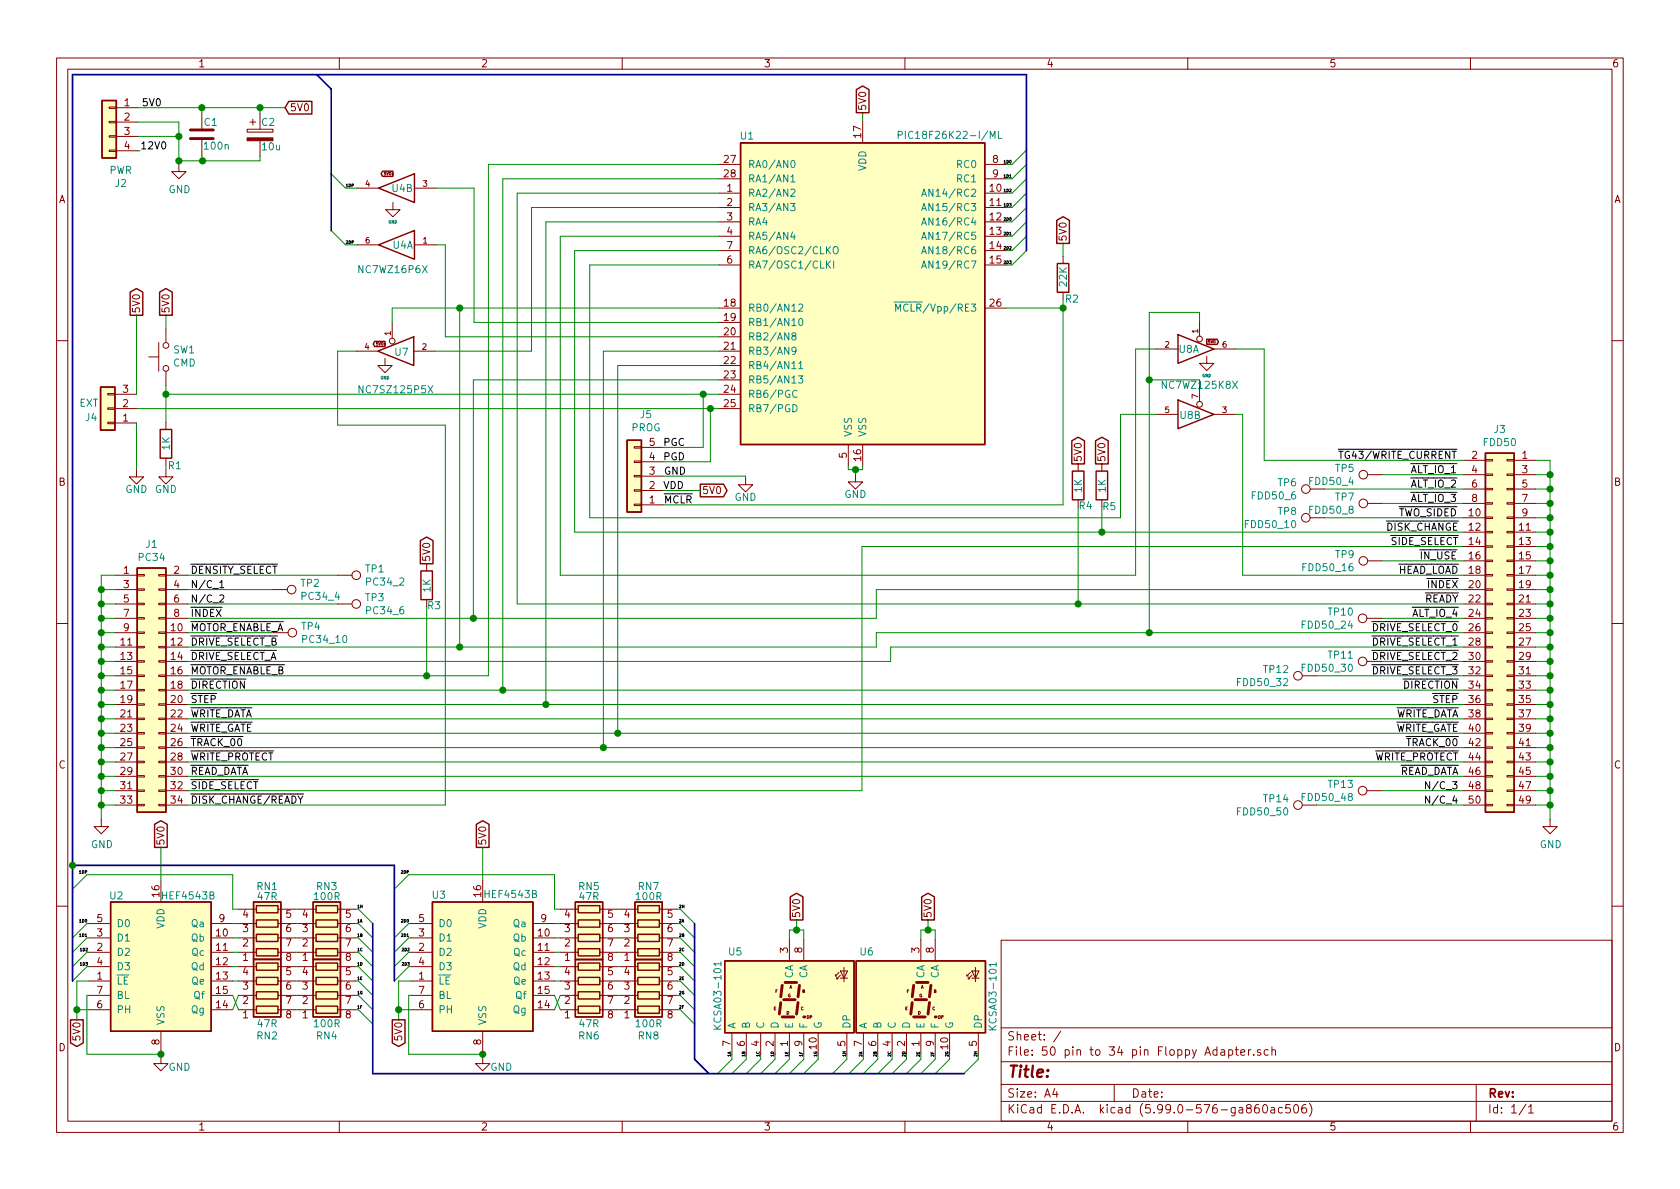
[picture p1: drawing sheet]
<svg xmlns="http://www.w3.org/2000/svg" width="297mm" height="210mm" viewBox="0 0 297 210" stroke-linecap="round" stroke-linejoin="round" font-family="sans-serif">
<defs><g id="words">
<text font-size="2.8" fill="#840000" x="178" y="190.5">Title:</text>
<g font-size="2.1" fill="#840000">
<text x="178" y="184">Sheet: /</text>
<text x="178" y="186.7">File: 50 pin to 34 pin Floppy Adapter.sch</text>
<text x="178" y="196.9">KiCad E.D.A. kicad (5.99.0-576-ga860ac506)</text>
<text x="178" y="194.1">Size: A4</text>
<text x="200" y="194.1">Date:</text>
<text x="263" y="194.1">Rev:</text>
<text x="263" y="196.9">Id: 1/1</text>
</g>
<g font-size="1.8" fill="#840000">
<text x="35" y="11.9">1</text>
<text x="85" y="11.9">2</text>
<text x="135" y="11.9">3</text>
<text x="185" y="11.9">4</text>
<text x="235" y="11.9">5</text>
<text x="285" y="11.9">6</text>
<text x="22" y="18.8">1</text>
<text x="22" y="21.3">2</text>
<text x="22" y="23.9">3</text>
<text x="51.2" y="19.7">5V0</text>
<text x="153.2" y="19.7" transform="rotate(-90 153.2 19.7)">5V0</text>
<text x="22" y="26.4">4</text>
<text x="128.1" y="28.8">27</text>
<text x="152.3" y="24.3" transform="rotate(-90 152.3 24.3)">17</text>
<text x="175.5" y="28.8">8</text>
<text x="10.4" y="35.9">A</text>
<text x="128.1" y="31.4">28</text>
<text x="128.5" y="33.9">1</text>
<text x="175.1" y="33.9">10</text>
<text x="175.5" y="31.4">9</text>
<text x="285.4" y="35.9">A</text>
<text x="128.5" y="36.4">2</text>
<text x="128.5" y="39">3</text>
<text x="128.5" y="41.5">4</text>
<text x="175.1" y="36.4">11</text>
<text x="175.1" y="39">12</text>
<text x="175.1" y="41.5">13</text>
<text x="128.5" y="46.6">6</text>
<text x="128.5" y="44.1">7</text>
<text x="175.1" y="44.1">14</text>
<text x="175.1" y="46.6">15</text>
<text x="188.6" y="42.8" transform="rotate(-90 188.6 42.8)">5V0</text>
<text x="24.8" y="55.5" transform="rotate(-90 24.8 55.5)">5V0</text>
<text x="30" y="55.5" transform="rotate(-90 30 55.5)">5V0</text>
<text x="128.1" y="54.2">18</text>
<text x="128.1" y="56.8">19</text>
<text x="128.1" y="59.3">20</text>
<text x="175.1" y="54.2">26</text>
<text x="128.1" y="61.8">21</text>
<text x="128.1" y="64.4">22</text>
<text x="21.7" y="69.5">3</text>
<text x="128.1" y="66.9">23</text>
<text x="128.1" y="69.5">24</text>
<text x="21.7" y="74.5">1</text>
<text x="21.7" y="72">2</text>
<text x="128.1" y="72">25</text>
<text x="114.8" y="83.9">3</text>
<text x="114.8" y="81.4">4</text>
<text x="114.8" y="78.9">5</text>
<text x="149.7" y="81" transform="rotate(-90 149.7 81)">5</text>
<text x="152.3" y="81.5" transform="rotate(-90 152.3 81.5)">16</text>
<text x="191.3" y="81.8" transform="rotate(-90 191.3 81.8)">5V0</text>
<text x="195.5" y="81.8" transform="rotate(-90 195.5 81.8)">5V0</text>
<text x="260.2" y="81.1">2</text>
<text x="260.2" y="83.7">4</text>
<text x="269.1" y="81.1">1</text>
<text x="269.1" y="83.7">3</text>
<text x="10.4" y="85.9">B</text>
<text x="114.8" y="89">1</text>
<text x="114.8" y="86.5">2</text>
<text x="124.1" y="87.4">5V0</text>
<text x="231.6" y="85.8">FDD50_4</text>
<text x="260.2" y="86.2">6</text>
<text x="260.2" y="88.8">8</text>
<text x="269.1" y="86.2">5</text>
<text x="269.1" y="88.8">7</text>
<text x="285.4" y="85.9">B</text>
<text x="259.8" y="91.3">10</text>
<text x="259.8" y="93.8">12</text>
<text x="268.7" y="93.8">11</text>
<text x="269.1" y="91.3">9</text>
<text x="21.9" y="101.5">1</text>
<text x="30.8" y="101.5">2</text>
<text x="76.1" y="99.4" transform="rotate(-90 76.1 99.4)">5V0</text>
<text x="259.8" y="96.4">14</text>
<text x="259.8" y="98.9">16</text>
<text x="259.8" y="101.5">18</text>
<text x="268.7" y="96.4">13</text>
<text x="268.7" y="98.9">15</text>
<text x="268.7" y="101.5">17</text>
<text x="21.9" y="104">3</text>
<text x="21.9" y="106.5">5</text>
<text x="30.8" y="104">4</text>
<text x="30.8" y="106.5">6</text>
<text x="259.8" y="104">20</text>
<text x="259.8" y="106.5">22</text>
<text x="268.7" y="106.5">21</text>
<text x="268.7" y="104">19</text>
<text x="21.9" y="109.1">7</text>
<text x="21.9" y="111.6">9</text>
<text x="30.3" y="111.6">10</text>
<text x="30.8" y="109.1">8</text>
<text x="33.7" y="111.6">MOTOR_ENABLE_A</text>
<text x="259.8" y="109.1">24</text>
<text x="259.8" y="111.6">26</text>
<text x="268.7" y="109.1">23</text>
<text x="268.7" y="111.6">25</text>
<text x="21.4" y="114.2">11</text>
<text x="21.4" y="116.7">13</text>
<text x="21.4" y="119.2">15</text>
<text x="30.3" y="114.2">12</text>
<text x="30.3" y="116.7">14</text>
<text x="30.3" y="119.2">16</text>
<text x="230.4" y="118.8">FDD50_30</text>
<text x="259.8" y="116.7">30</text>
<text x="259.8" y="119.2">32</text>
<text x="259.8" y="114.2">28</text>
<text x="268.7" y="119.2">31</text>
<text x="268.7" y="114.2">27</text>
<text x="268.7" y="116.7">29</text>
<text x="21.4" y="121.8">17</text>
<text x="21.4" y="124.3">19</text>
<text x="30.3" y="121.8">18</text>
<text x="30.3" y="124.3">20</text>
<text x="259.8" y="121.8">34</text>
<text x="259.8" y="124.3">36</text>
<text x="268.7" y="121.8">33</text>
<text x="268.7" y="124.3">35</text>
<text x="21.4" y="126.9">21</text>
<text x="21.4" y="129.4">23</text>
<text x="21.4" y="131.9">25</text>
<text x="30.3" y="126.9">22</text>
<text x="30.3" y="129.4">24</text>
<text x="30.3" y="131.9">26</text>
<text x="259.8" y="129.4">40</text>
<text x="259.8" y="131.9">42</text>
<text x="259.8" y="126.9">38</text>
<text x="268.7" y="131.9">41</text>
<text x="268.7" y="126.9">37</text>
<text x="268.7" y="129.4">39</text>
<text x="10.4" y="135.9">C</text>
<text x="21.4" y="134.5">27</text>
<text x="21.4" y="137">29</text>
<text x="30.3" y="134.5">28</text>
<text x="30.3" y="137">30</text>
<text x="259.8" y="134.5">44</text>
<text x="259.8" y="137">46</text>
<text x="268.7" y="134.5">43</text>
<text x="268.7" y="137">45</text>
<text x="285.4" y="135.9">C</text>
<text x="21.4" y="139.6">31</text>
<text x="21.4" y="142.1">33</text>
<text x="30.3" y="139.6">32</text>
<text x="30.3" y="142.1">34</text>
<text x="259.8" y="142.1">50</text>
<text x="259.8" y="139.6">48</text>
<text x="268.7" y="139.6">47</text>
<text x="268.7" y="142.1">49</text>
<text x="29.1" y="149.6" transform="rotate(-90 29.1 149.6)">5V0</text>
<text x="86" y="149.6" transform="rotate(-90 86 149.6)">5V0</text>
<text x="85.1" y="158.6" transform="rotate(-90 85.1 158.6)">16</text>
<text x="17.2" y="165.6">3</text>
<text x="17.2" y="163.1">5</text>
<text x="38.3" y="165.6">10</text>
<text x="38.8" y="163.1">9</text>
<text x="43" y="167.4">2</text>
<text x="43" y="164.8">3</text>
<text x="43" y="162.3">4</text>
<text x="50.6" y="162.3">5</text>
<text x="50.6" y="164.8">6</text>
<text x="50.6" y="167.4">7</text>
<text x="53.5" y="167.4">2</text>
<text x="53.5" y="164.8">3</text>
<text x="53.5" y="162.3">4</text>
<text x="61.1" y="162.3">5</text>
<text x="61.1" y="164.8">6</text>
<text x="61.1" y="167.4">7</text>
<text x="74.1" y="165.6">3</text>
<text x="74.1" y="163.1">5</text>
<text x="95.2" y="165.6">10</text>
<text x="95.7" y="163.1">9</text>
<text x="99.8" y="167.4">2</text>
<text x="99.8" y="164.8">3</text>
<text x="99.8" y="162.3">4</text>
<text x="107.5" y="162.3">5</text>
<text x="107.5" y="164.8">6</text>
<text x="107.5" y="167.4">7</text>
<text x="110.4" y="167.4">2</text>
<text x="110.4" y="164.8">3</text>
<text x="110.4" y="162.3">4</text>
<text x="118" y="162.3">5</text>
<text x="118" y="164.8">6</text>
<text x="118" y="167.4">7</text>
<text x="141.5" y="162.4" transform="rotate(-90 141.5 162.4)">5V0</text>
<text x="164.7" y="162.4" transform="rotate(-90 164.7 162.4)">5V0</text>
<text x="17.2" y="173.2">1</text>
<text x="17.2" y="168.1">2</text>
<text x="17.2" y="170.7">4</text>
<text x="38.3" y="168.1">11</text>
<text x="38.3" y="170.7">12</text>
<text x="38.3" y="173.2">13</text>
<text x="43" y="169.9">1</text>
<text x="43" y="172.5">4</text>
<text x="50.6" y="169.9">8</text>
<text x="50.6" y="172.5">5</text>
<text x="53.5" y="169.9">1</text>
<text x="53.5" y="172.5">4</text>
<text x="61.1" y="169.9">8</text>
<text x="61.1" y="172.5">5</text>
<text x="74.1" y="173.2">1</text>
<text x="74.1" y="168.1">2</text>
<text x="74.1" y="170.7">4</text>
<text x="95.2" y="168.1">11</text>
<text x="95.2" y="170.7">12</text>
<text x="95.2" y="173.2">13</text>
<text x="99.8" y="172.5">4</text>
<text x="99.8" y="169.9">1</text>
<text x="107.5" y="172.5">5</text>
<text x="107.5" y="169.9">8</text>
<text x="110.4" y="172.5">4</text>
<text x="110.4" y="169.9">1</text>
<text x="118" y="172.5">5</text>
<text x="118" y="169.9">8</text>
<text x="139.3" y="168.5" transform="rotate(-90 139.3 168.5)">3</text>
<text x="141.9" y="168.5" transform="rotate(-90 141.9 168.5)">8</text>
<text x="162.6" y="168.5" transform="rotate(-90 162.6 168.5)">3</text>
<text x="165.1" y="168.5" transform="rotate(-90 165.1 168.5)">8</text>
<text x="17.2" y="178.3">6</text>
<text x="17.2" y="175.8">7</text>
<text x="38.3" y="178.3">14</text>
<text x="38.3" y="175.8">15</text>
<text x="43" y="177.5">2</text>
<text x="43" y="175">3</text>
<text x="50.6" y="175">6</text>
<text x="50.6" y="177.5">7</text>
<text x="53.5" y="177.5">2</text>
<text x="53.5" y="175">3</text>
<text x="61.1" y="175">6</text>
<text x="61.1" y="177.5">7</text>
<text x="74.1" y="178.3">6</text>
<text x="74.1" y="175.8">7</text>
<text x="95.2" y="178.3">14</text>
<text x="95.2" y="175.8">15</text>
<text x="99.8" y="177.5">2</text>
<text x="99.8" y="175">3</text>
<text x="107.5" y="175">6</text>
<text x="107.5" y="177.5">7</text>
<text x="110.4" y="177.5">2</text>
<text x="110.4" y="175">3</text>
<text x="118" y="175">6</text>
<text x="118" y="177.5">7</text>
<text x="10.4" y="185.9">D</text>
<text x="14.2" y="183.7" transform="rotate(-90 14.2 183.7)">5V0</text>
<text x="28.2" y="184.8" transform="rotate(-90 28.2 184.8)">8</text>
<text x="43" y="180.1">1</text>
<text x="50.6" y="180.1">8</text>
<text x="53.5" y="180.1">1</text>
<text x="61.1" y="180.1">8</text>
<text x="71.1" y="183.7" transform="rotate(-90 71.1 183.7)">5V0</text>
<text x="85.1" y="184.8" transform="rotate(-90 85.1 184.8)">8</text>
<text x="99.8" y="180.1">1</text>
<text x="107.5" y="180.1">8</text>
<text x="110.4" y="180.1">1</text>
<text x="118" y="180.1">8</text>
<text x="129.2" y="185" transform="rotate(-90 129.2 185)">7</text>
<text x="131.7" y="185" transform="rotate(-90 131.7 185)">6</text>
<text x="134.2" y="185" transform="rotate(-90 134.2 185)">4</text>
<text x="136.8" y="185" transform="rotate(-90 136.8 185)">2</text>
<text x="139.3" y="185" transform="rotate(-90 139.3 185)">1</text>
<text x="141.9" y="185" transform="rotate(-90 141.9 185)">9</text>
<text x="144.4" y="185.5" transform="rotate(-90 144.4 185.5)">10</text>
<text x="149.5" y="185" transform="rotate(-90 149.5 185)">5</text>
<text x="152.4" y="185" transform="rotate(-90 152.4 185)">7</text>
<text x="154.9" y="185" transform="rotate(-90 154.9 185)">6</text>
<text x="157.5" y="185" transform="rotate(-90 157.5 185)">4</text>
<text x="160" y="185" transform="rotate(-90 160 185)">2</text>
<text x="162.6" y="185" transform="rotate(-90 162.6 185)">1</text>
<text x="165.1" y="185" transform="rotate(-90 165.1 185)">9</text>
<text x="167.6" y="185.5" transform="rotate(-90 167.6 185.5)">10</text>
<text x="172.7" y="185" transform="rotate(-90 172.7 185)">5</text>
<text x="285.4" y="185.9">D</text>
<text x="35" y="199.9">1</text>
<text x="85" y="199.9">2</text>
<text x="135" y="199.9">3</text>
<text x="185" y="199.9">4</text>
<text x="235" y="199.9">5</text>
<text x="285" y="199.9">6</text>
</g>
<g font-size="1.8">
<text x="25" y="18.8">5V0</text>
<text x="117.2" y="81.4">PGD</text>
<text x="117.2" y="78.9">PGC</text>
<text x="117.3" y="83.9">GND</text>
<text x="237.4" y="81.1">TG43/WRITE_CURRENT</text>
<text x="249.4" y="83.7">ALT_IO_1</text>
<text x="117.2" y="86.5">VDD</text>
<text x="117.3" y="89">MCLR</text>
<text x="249.4" y="86.2">ALT_IO_2</text>
<text x="249.4" y="88.8">ALT_IO_3</text>
<text x="245.1" y="93.8">DISK_CHANGE</text>
<text x="247.2" y="91.3">TWO_SIDED</text>
<text x="33.7" y="101.5">DENSITY_SELECT</text>
<text x="245.8" y="96.4">SIDE_SELECT</text>
<text x="246.9" y="101.5">HEAD_LOAD</text>
<text x="251.3" y="98.9">IN_USE</text>
<text x="33.7" y="104">N/C_1</text>
<text x="33.7" y="106.5">N/C_2</text>
<text x="251.7" y="106.5">READY</text>
<text x="252.5" y="104">INDEX</text>
<text x="33.7" y="109.1">INDEX</text>
<text x="242.6" y="111.6">DRIVE_SELECT_0</text>
<text x="249.7" y="109.1">ALT_IO_4</text>
<text x="33.7" y="114.2">DRIVE_SELECT_B</text>
<text x="33.7" y="119.2">MOTOR_ENABLE_B</text>
<text x="33.7" y="116.7">DRIVE_SELECT_A</text>
<text x="242.6" y="116.7">DRIVE_SELECT_2</text>
<text x="242.6" y="114.2">DRIVE_SELECT_1</text>
<text x="242.6" y="119.2">DRIVE_SELECT_3</text>
<text x="33.7" y="124.3">STEP</text>
<text x="33.7" y="121.8">DIRECTION</text>
<text x="248.2" y="121.8">DIRECTION</text>
<text x="253.3" y="124.3">STEP</text>
<text x="33.7" y="129.4">WRITE_GATE</text>
<text x="33.7" y="126.9">WRITE_DATA</text>
<text x="33.7" y="131.9">TRACK_00</text>
<text x="246.3" y="129.4">WRITE_GATE</text>
<text x="246.4" y="126.9">WRITE_DATA</text>
<text x="248.8" y="131.9">TRACK_00</text>
<text x="33.7" y="134.5">WRITE_PROTECT</text>
<text x="33.7" y="137">READ_DATA</text>
<text x="242.8" y="134.5">WRITE_PROTECT</text>
<text x="247" y="137">READ_DATA</text>
<text x="33.7" y="139.6">SIDE_SELECT</text>
<text x="33.7" y="142.1">DISK_CHANGE/READY</text>
<text x="252.9" y="139.6">N/C_3</text>
<text x="252.9" y="142.1">N/C_4</text>
</g>
<g font-size="1.8" fill="#008484">
<text x="36.1" y="22.3">C1</text>
<text x="46.3" y="22.3">C2</text>
<text x="36.3" y="26.5">100n</text>
<text x="46.4" y="26.6">10u</text>
<text x="131" y="24.7">U1</text>
<text x="132.2" y="29.7">RA0/AN0</text>
<text x="160.2" y="24.6">PIC18F26K22-I/ML</text>
<text x="169.3" y="29.7">RC0</text>
<text x="19.3" y="30.8">PWR</text>
<text x="20.4" y="33.1">J2</text>
<text x="29.8" y="34.2">GND</text>
<text x="69.4" y="34">U4B</text>
<text x="132.2" y="34.8">RA2/AN2</text>
<text x="132.2" y="32.3">RA1/AN1</text>
<text x="153.2" y="30.3" transform="rotate(-90 153.2 30.3)">VDD</text>
<text x="164.3" y="34.8">AN14/RC2</text>
<text x="169.3" y="32.3">RC1</text>
<text x="132.2" y="37.3">RA3/AN3</text>
<text x="132.2" y="39.9">RA4</text>
<text x="164.3" y="37.3">AN15/RC3</text>
<text x="164.3" y="39.9">AN16/RC4</text>
<text x="69.5" y="44">U4A</text>
<text x="132.2" y="42.4">RA5/AN4</text>
<text x="132.2" y="47.5">RA7/OSC1/CLKI</text>
<text x="132.2" y="45">RA6/OSC2/CLKO</text>
<text x="164.3" y="42.4">AN17/RC5</text>
<text x="164.3" y="45">AN18/RC6</text>
<text x="164.3" y="47.5">AN19/RC7</text>
<text x="63.7" y="48.3">NC7WZ16P6X</text>
<text x="188.4" y="53.5">R2</text>
<text x="188.6" y="50.6" transform="rotate(-90 188.6 50.6)">22K</text>
<text x="132.2" y="55.1">RB0/AN12</text>
<text x="132.2" y="57.7">RB1/AN10</text>
<text x="160" y="55.1">MCLR/Vpp/RE3</text>
<text x="30.6" y="64.8">CMD</text>
<text x="30.7" y="62.5">SW1</text>
<text x="69.9" y="62.9">U7</text>
<text x="132.2" y="60.2">RB2/AN8</text>
<text x="132.2" y="62.7">RB3/AN9</text>
<text x="132.2" y="65.3">RB4/AN11</text>
<text x="208.4" y="62.4">U8A</text>
<text x="14" y="71.9">EXT</text>
<text x="63.9" y="69.5">NC7SZ125P5X</text>
<text x="132.2" y="67.8">RB5/AN13</text>
<text x="132.2" y="70.4">RB6/PGC</text>
<text x="15.2" y="74.5">J4</text>
<text x="111.6" y="76.3">PROG</text>
<text x="113.3" y="74">J5</text>
<text x="132.2" y="72.9">RB7/PGD</text>
<text x="150.6" y="77.3" transform="rotate(-90 150.6 77.3)">VSS</text>
<text x="153.2" y="77.3" transform="rotate(-90 153.2 77.3)">VSS</text>
<text x="208.7" y="74.1">U8B</text>
<text x="264.2" y="76.6">J3</text>
<text x="30" y="79.5" transform="rotate(-90 30 79.5)">1K</text>
<text x="236.1" y="83.5">TP5</text>
<text x="262.4" y="78.9">FDD50</text>
<text x="22.2" y="87.2">GND</text>
<text x="27.4" y="87.2">GND</text>
<text x="129.9" y="88.6">GND</text>
<text x="149.3" y="88.1">GND</text>
<text x="191.3" y="87" transform="rotate(-90 191.3 87)">1K</text>
<text x="195.5" y="87" transform="rotate(-90 195.5 87)">1K</text>
<text x="221.4" y="88.3">FDD50_6</text>
<text x="226" y="86">TP6</text>
<text x="236.1" y="88.5">TP7</text>
<text x="190.8" y="90.1">R4</text>
<text x="195" y="90.2">R5</text>
<text x="220.3" y="93.4">FDD50_10</text>
<text x="226" y="91.1">TP8</text>
<text x="231.6" y="90.9">FDD50_8</text>
<text x="24.6" y="99.2">PC34</text>
<text x="25.8" y="96.9">J1</text>
<text x="64.6" y="101.2">TP1</text>
<text x="230.5" y="101">FDD50_16</text>
<text x="236.1" y="98.7">TP9</text>
<text x="53.2" y="103.8">TP2</text>
<text x="53.5" y="106.1">PC34_4</text>
<text x="64.6" y="106.3">TP3</text>
<text x="64.9" y="103.6">PC34_2</text>
<text x="75.6" y="107.7">R3</text>
<text x="76.1" y="104.7" transform="rotate(-90 76.1 104.7)">1K</text>
<text x="53.3" y="111.4">TP4</text>
<text x="53.7" y="113.7">PC34_10</text>
<text x="64.9" y="108.6">PC34_6</text>
<text x="230.4" y="111.2">FDD50_24</text>
<text x="234.9" y="108.9">TP10</text>
<text x="223.5" y="119">TP12</text>
<text x="234.9" y="116.5">TP11</text>
<text x="218.9" y="121.3">FDD50_32</text>
<text x="223.5" y="141.9">TP14</text>
<text x="230.4" y="141.7">FDD50_48</text>
<text x="234.9" y="139.3">TP13</text>
<text x="16.1" y="150">GND</text>
<text x="218.9" y="144.2">FDD50_50</text>
<text x="272.2" y="150">GND</text>
<text x="19.5" y="159">U2</text>
<text x="28.2" y="158.6" transform="rotate(-90 28.2 158.6)">16</text>
<text x="28.9" y="159">HEF4543B</text>
<text x="45.5" y="157.4">RN1</text>
<text x="45.6" y="159.2">47R</text>
<text x="55.7" y="159.2">100R</text>
<text x="56" y="157.4">RN3</text>
<text x="76.5" y="158.9">U3</text>
<text x="85.9" y="158.8">HEF4543B</text>
<text x="102.4" y="157.4">RN5</text>
<text x="102.5" y="159.2">47R</text>
<text x="112.6" y="159.2">100R</text>
<text x="112.9" y="157.4">RN7</text>
<text x="20.6" y="166.5">D1</text>
<text x="20.6" y="164">D0</text>
<text x="29.1" y="164.3" transform="rotate(-90 29.1 164.3)">VDD</text>
<text x="33.9" y="166.5">Qb</text>
<text x="34" y="164">Qa</text>
<text x="77.5" y="166.5">D1</text>
<text x="77.5" y="164">D0</text>
<text x="86" y="164.3" transform="rotate(-90 86 164.3)">VDD</text>
<text x="90.8" y="166.5">Qb</text>
<text x="90.9" y="164">Qa</text>
<text x="20.6" y="169">D2</text>
<text x="20.6" y="171.6">D3</text>
<text x="33.9" y="171.6">Qd</text>
<text x="34" y="169">Qc</text>
<text x="77.5" y="169">D2</text>
<text x="77.5" y="171.6">D3</text>
<text x="90.8" y="171.6">Qd</text>
<text x="90.9" y="169">Qc</text>
<text x="128.9" y="169">U5</text>
<text x="140.2" y="173.1" transform="rotate(-90 140.2 173.1)">CA</text>
<text x="142.7" y="173.1" transform="rotate(-90 142.7 173.1)">CA</text>
<text x="152.1" y="169">U6</text>
<text x="163.4" y="173.1" transform="rotate(-90 163.4 173.1)">CA</text>
<text x="166" y="173.1" transform="rotate(-90 166 173.1)">CA</text>
<text x="20.6" y="174.1">LE</text>
<text x="20.6" y="179.2">PH</text>
<text x="20.6" y="176.7">BL</text>
<text x="33.9" y="179.2">Qg</text>
<text x="34" y="174.1">Qe</text>
<text x="34.4" y="176.7">Qf</text>
<text x="77.5" y="174.1">LE</text>
<text x="77.5" y="179.2">PH</text>
<text x="77.5" y="176.7">BL</text>
<text x="90.8" y="179.2">Qg</text>
<text x="90.9" y="174.1">Qe</text>
<text x="91.3" y="176.7">Qf</text>
<text x="29.1" y="181.4" transform="rotate(-90 29.1 181.4)">VSS</text>
<text x="45.5" y="183.8">RN2</text>
<text x="45.6" y="181.7">47R</text>
<text x="55.7" y="181.7">100R</text>
<text x="56" y="183.8">RN4</text>
<text x="86" y="181.4" transform="rotate(-90 86 181.4)">VSS</text>
<text x="102.4" y="183.8">RN6</text>
<text x="102.5" y="181.7">47R</text>
<text x="112.6" y="181.7">100R</text>
<text x="112.9" y="183.8">RN8</text>
<text x="127.6" y="181.3" transform="rotate(-90 127.6 181.3)">KCSA03-101</text>
<text x="130" y="182" transform="rotate(-90 130 182)">A</text>
<text x="132.6" y="182" transform="rotate(-90 132.6 182)">B</text>
<text x="135.1" y="182" transform="rotate(-90 135.1 182)">C</text>
<text x="137.7" y="182" transform="rotate(-90 137.7 182)">D</text>
<text x="140.2" y="182" transform="rotate(-90 140.2 182)">E</text>
<text x="142.7" y="182" transform="rotate(-90 142.7 182)">F</text>
<text x="145.3" y="182" transform="rotate(-90 145.3 182)">G</text>
<text x="150.4" y="182" transform="rotate(-90 150.4 182)">DP</text>
<text x="153.3" y="182" transform="rotate(-90 153.3 182)">A</text>
<text x="155.8" y="182" transform="rotate(-90 155.8 182)">B</text>
<text x="158.4" y="182" transform="rotate(-90 158.4 182)">C</text>
<text x="160.9" y="182" transform="rotate(-90 160.9 182)">D</text>
<text x="163.4" y="182" transform="rotate(-90 163.4 182)">E</text>
<text x="166" y="182" transform="rotate(-90 166 182)">F</text>
<text x="168.5" y="182" transform="rotate(-90 168.5 182)">G</text>
<text x="173.6" y="182" transform="rotate(-90 173.6 182)">DP</text>
<text x="176.2" y="181.5" transform="rotate(-90 176.2 181.5)">KCSA03-101</text>
<text x="29.8" y="189.4">GND</text>
<text x="86.7" y="189.4">GND</text>
</g>
<g font-size="1.8" fill="#008400">
<text x="24.8" y="26.4">12V0</text>
<text x="205.8" y="68.8">NC7WZ125K8X</text>
<text x="29.8" y="83">R1</text>
</g>
<g font-size="1.4" fill="#840000">
<text x="64.6" y="33">4</text>
<text x="74.8" y="33">3</text>
<text x="64.6" y="43">6</text>
<text x="74.8" y="43">1</text>
<text x="69.1" y="59.3" transform="rotate(-90 69.1 59.3)">1</text>
<text x="211.8" y="58.9" transform="rotate(-90 211.8 58.9)">1</text>
<text x="64.5" y="61.8">4</text>
<text x="74.7" y="61.8">2</text>
<text x="206" y="61.5">2</text>
<text x="216.2" y="61.5">6</text>
<text x="211.8" y="70.5" transform="rotate(-90 211.8 70.5)">7</text>
<text x="206" y="73">5</text>
<text x="216.2" y="73">3</text>
</g>
<g font-size=".7">
<text x="177.6" y="28.9">1D0</text>
<text x="61.1" y="33.1">1DP</text>
<text x="177.6" y="31.4">1D1</text>
<text x="177.6" y="34">1D2</text>
<text x="177.6" y="36.5">1D3</text>
<text x="177.6" y="41.6">2D1</text>
<text x="61.1" y="43.1">2DP</text>
<text x="177.6" y="44.1">2D2</text>
<text x="177.6" y="46.7">2D3</text>
<text x="14.1" y="154.5">1DP</text>
<text x="71" y="154.5">2DP</text>
<text x="63.1" y="160.6">1H</text>
<text x="120" y="160.6">2H</text>
<text x="14.2" y="165.7">1D1</text>
<text x="14.2" y="163.1">1D0</text>
<text x="63.1" y="163.1">1A</text>
<text x="63.1" y="165.7">1B</text>
<text x="71.1" y="163.1">2D0</text>
<text x="71.1" y="165.7">2D1</text>
<text x="120" y="163.1">2A</text>
<text x="120" y="165.7">2B</text>
<text x="14.3" y="170.7">1D3</text>
<text x="14.3" y="168.2">1D2</text>
<text x="63.1" y="168.2">1C</text>
<text x="63.1" y="170.7">1D</text>
<text x="63.1" y="173.3">1E</text>
<text x="120" y="170.7">2D</text>
<text x="120" y="173.3">2E</text>
<text x="120" y="168.2">2C</text>
<text x="63.1" y="175.8">1G</text>
<text x="63.1" y="178.4">1F</text>
<text x="120" y="175.8">2G</text>
<text x="120" y="178.4">2F</text>
<text x="129.2" y="186.9" transform="rotate(-90 129.2 186.9)">1A</text>
<text x="131.7" y="186.9" transform="rotate(-90 131.7 186.9)">1B</text>
<text x="134.3" y="186.9" transform="rotate(-90 134.3 186.9)">1C</text>
<text x="136.8" y="186.9" transform="rotate(-90 136.8 186.9)">1D</text>
<text x="139.4" y="186.9" transform="rotate(-90 139.4 186.9)">1E</text>
<text x="141.9" y="186.9" transform="rotate(-90 141.9 186.9)">1F</text>
<text x="144.4" y="186.9" transform="rotate(-90 144.4 186.9)">1G</text>
<text x="149.5" y="186.9" transform="rotate(-90 149.5 186.9)">1H</text>
<text x="152.5" y="186.9" transform="rotate(-90 152.5 186.9)">2A</text>
<text x="155" y="186.9" transform="rotate(-90 155 186.9)">2B</text>
<text x="157.5" y="186.9" transform="rotate(-90 157.5 186.9)">2C</text>
<text x="160.1" y="186.9" transform="rotate(-90 160.1 186.9)">2D</text>
<text x="162.6" y="186.9" transform="rotate(-90 162.6 186.9)">2E</text>
<text x="165.2" y="186.9" transform="rotate(-90 165.2 186.9)">2F</text>
<text x="167.7" y="186.9" transform="rotate(-90 167.7 186.9)">2G</text>
<text x="172.8" y="186.9" transform="rotate(-90 172.8 186.9)">2H</text>
</g>
<g font-size=".7" fill="#840000">
<text x="68" y="31">5V0</text>
<text x="66.6" y="61.1">5V0</text>
<text x="213.5" y="60.7">5V0</text>
<text x="136.8" y="178.6">E</text>
<text x="137.1" y="175.6">F</text>
<text x="139.1" y="179.4">D</text>
<text x="139.3" y="176.3">G</text>
<text x="139.6" y="174.8">A</text>
<text x="141.6" y="178.6">C</text>
<text x="141.9" y="175.6">B</text>
<text x="160" y="178.6">E</text>
<text x="160.3" y="175.6">F</text>
<text x="162.3" y="179.4">D</text>
<text x="162.5" y="176.3">G</text>
<text x="162.8" y="174.8">A</text>
<text x="164.8" y="178.6">C</text>
<text x="165.1" y="175.6">B</text>
<text x="142.6" y="180.1">DP</text>
<text x="165.9" y="180.1">DP</text>
</g>
<g font-size=".7" fill="#008484">
<text x="68.7" y="39.5">GND</text>
<text x="67.3" y="67.1">GND</text>
<text x="212.6" y="66.7">GND</text>
</g>
<g font-size=".7" fill="#008400">
<text x="177.6" y="39">2D0</text>
<text x="71.2" y="170.7">2D3</text>
<text x="71.2" y="168.2">2D2</text>
</g>
</g></defs>
<g fill="none" stroke="#840000" stroke-width=".18">
<path d="M10 10.3h277v189.9h-277zM12 12.2h273v186.1h-273zM19.3 18.9h1.3v.3h-1.3zM20.6 19h3.8M60 10.3v1.9M110 10.3v1.9M160 10.3v1.9M210 10.3v1.9M260 10.3v1.9M19.3 26.5h1.3v.3h-1.3zM19.3 24h1.3v.3h-1.3zM19.3 21.5h1.3v.2h-1.3z"/>
<path d="M20.6 21.6h3.8M20.6 24.1h3.8M20.6 26.7h3.8M31.6 29.1v1.2h1.3l-1.3 1.3-1.2-1.3h1.2M10 60.2h2M285 60.2h2M241.8 83.9h2.5M241.8 89h2.5M241.8 99.2h2.5M258.8 83.9h3.8M258.8 81.4h3.8M258.8 86.5h3.8"/>
<path d="M258.8 89h3.8M258.8 91.6h3.8M258.8 94.1h3.8M258.8 96.6h3.8M258.8 99.2h3.8M262.6 99.1h1.3v.2h-1.3zM262.6 96.5h1.3v.3h-1.3zM262.6 94h1.3v.2h-1.3zM262.6 91.4h1.3v.3h-1.3zM262.6 88.9h1.3v.2h-1.3zM262.6 86.4h1.3v.2h-1.3zM262.6 83.8h1.3v.3h-1.3z"/>
<path d="M262.6 81.3h1.3v.2h-1.3zM266.4 99.1h1.3v.2h-1.3zM266.4 96.5h1.3v.3h-1.3zM266.4 94h1.3v.2h-1.3zM266.4 91.4h1.3v.3h-1.3zM266.4 88.9h1.3v.2h-1.3zM266.4 86.4h1.3v.2h-1.3zM266.4 83.8h1.3v.3h-1.3zM266.4 81.3h1.3v.2h-1.3zM267.7 83.9h3.8M267.7 81.4h3.8M267.7 86.5h3.8"/>
<path d="M267.7 89h3.8M267.7 91.6h3.8M267.7 94.1h3.8M267.7 96.6h3.8M267.7 99.2h3.8M10 110.3h2M20.4 101.7h3.9M20.4 111.9h3.9M20.4 114.4h3.9M20.4 117h3.9M20.4 119.5h3.9M20.4 104.3h3.9"/>
<path d="M20.4 106.8h3.9M20.4 109.3h3.9M24.3 119.4h1.2v.2h-1.2zM24.3 116.8h1.2v.3h-1.2zM24.3 114.3h1.2v.2h-1.2zM24.3 111.8h1.2v.2h-1.2zM24.3 109.2h1.2v.3h-1.2zM24.3 106.7h1.2v.2h-1.2zM24.3 104.1h1.2v.3h-1.2zM24.3 101.6h1.2v.2h-1.2zM28.1 119.4h1.2v.2h-1.2zM28.1 116.8h1.2v.3h-1.2z"/>
<path d="M28.1 114.3h1.2v.2h-1.2zM28.1 111.8h1.2v.2h-1.2zM28.1 109.2h1.2v.3h-1.2zM28.1 106.7h1.2v.2h-1.2zM28.1 104.1h1.2v.3h-1.2zM28.1 101.6h1.2v.2h-1.2zM29.3 101.7h3.8M29.3 111.9h3.8M29.3 114.4h3.8M29.3 117h3.8M29.3 119.5h3.8M29.3 104.3h3.8"/>
<path d="M29.3 106.8h3.8M29.3 109.3h3.8M48.3 104.3h2.5M59.7 101.7h2.5M59.7 106.8h2.5M241.7 117h2.5M241.7 109.3h2.5M258.8 101.7h3.8M258.8 111.9h3.8M258.8 114.4h3.8M258.8 117h3.8M258.8 119.5h3.8"/>
<path d="M258.8 104.3h3.8M258.8 106.8h3.8M258.8 109.3h3.8M262.6 119.4h1.3v.2h-1.3zM262.6 116.8h1.3v.3h-1.3zM262.6 114.3h1.3v.2h-1.3zM262.6 111.8h1.3v.2h-1.3zM262.6 109.2h1.3v.3h-1.3zM262.6 106.7h1.3v.2h-1.3zM262.6 104.1h1.3v.3h-1.3zM262.6 101.6h1.3v.2h-1.3zM266.4 119.4h1.3v.2h-1.3z"/>
<path d="M266.4 116.8h1.3v.3h-1.3zM266.4 114.3h1.3v.2h-1.3zM266.4 111.8h1.3v.2h-1.3zM266.4 109.2h1.3v.3h-1.3zM266.4 106.7h1.3v.2h-1.3zM266.4 104.1h1.3v.3h-1.3zM266.4 101.6h1.3v.2h-1.3zM267.7 101.7h3.8M267.7 111.9h3.8M267.7 114.4h3.8M267.7 117h3.8M267.7 119.5h3.8"/>
<path d="M267.7 104.3h3.8M267.7 106.8h3.8M267.7 109.3h3.8M285 110.3h2M20.4 122h3.9M20.4 124.6h3.9M20.4 127.1h3.9M20.4 129.7h3.9M20.4 132.2h3.9M20.4 134.7h3.9M20.4 137.3h3.9M20.4 139.8h3.9"/>
<path d="M24.3 127h1.2v.2h-1.2zM24.3 129.5h1.2v.3h-1.2zM24.3 132.1h1.2v.2h-1.2zM24.3 134.6h1.2v.3h-1.2zM24.3 137.2h1.2v.2h-1.2zM24.3 139.7h1.2v.2h-1.2zM24.3 124.5h1.2v.2h-1.2zM24.3 121.9h1.2v.3h-1.2zM28.1 127h1.2v.2h-1.2zM28.1 129.5h1.2v.3h-1.2zM28.1 132.1h1.2v.2h-1.2zM28.1 134.6h1.2v.3h-1.2z"/>
<path d="M28.1 137.2h1.2v.2h-1.2zM28.1 139.7h1.2v.2h-1.2zM28.1 124.5h1.2v.2h-1.2zM28.1 121.9h1.2v.3h-1.2zM29.3 122h3.8M29.3 124.6h3.8M29.3 127.1h3.8M29.3 129.7h3.8M29.3 132.2h3.8M29.3 134.7h3.8M29.3 137.3h3.8M29.3 139.8h3.8"/>
<path d="M241.7 139.8h2.5M258.8 122h3.8M258.8 124.6h3.8M258.8 127.1h3.8M258.8 129.7h3.8M258.8 132.2h3.8M258.8 134.7h3.8M258.8 137.3h3.8M258.8 139.8h3.8M262.6 139.7h1.3v.2h-1.3zM262.6 137.2h1.3v.2h-1.3zM262.6 134.6h1.3v.3h-1.3z"/>
<path d="M262.6 132.1h1.3v.2h-1.3zM262.6 129.5h1.3v.3h-1.3zM262.6 127h1.3v.2h-1.3zM262.6 124.5h1.3v.2h-1.3zM262.6 121.9h1.3v.3h-1.3zM266.4 139.7h1.3v.2h-1.3zM266.4 137.2h1.3v.2h-1.3zM266.4 134.6h1.3v.3h-1.3zM266.4 132.1h1.3v.2h-1.3zM266.4 129.5h1.3v.3h-1.3zM266.4 127h1.3v.2h-1.3zM266.4 124.5h1.3v.2h-1.3z"/>
<path d="M266.4 121.9h1.3v.3h-1.3zM267.7 122h3.8M267.7 124.6h3.8M267.7 127.1h3.8M267.7 129.7h3.8M267.7 132.2h3.8M267.7 134.7h3.8M267.7 137.3h3.8M267.7 139.8h3.8M17.9 144.9v1.3h1.3l-1.3 1.2-1.3-1.2h1.3M20.4 142.4h3.9M24.3 142.2h1.2v.3h-1.2z"/>
<path d="M28.1 142.2h1.2v.3h-1.2zM28.4 155.7v3.8M29.3 142.4h3.8M258.8 142.4h3.8M262.6 142.2h1.3v.3h-1.3zM266.4 142.2h1.3v.3h-1.3zM267.7 142.4h3.8M274.1 144.9v1.3h1.2l-1.2 1.2-1.3-1.2h1.3M10 160.2h2M15.7 168.4h3.9M15.7 165.9h3.9M15.7 163.3h3.9"/>
<path d="M15.7 173.5h3.9M15.7 170.9h3.9M15.7 178.6h3.9M15.7 176h3.9M37.3 168.4h3.8M37.3 165.9h3.8M37.3 163.3h3.8M37.3 173.5h3.8M37.3 170.9h3.8M37.3 178.6h3.8M37.3 176h3.8M42.2 168.4h3.1"/>
<path d="M42.2 165.9h3.1M42.2 163.3h3.1M42.2 160.8h3.1M42.2 173.5h3.1M42.2 170.9h3.1M42.2 178.6h3.1M42.2 176h3.1M49.1 168.4h3.2M49.1 165.9h3.2M49.1 163.3h3.2M49.1 160.8h3.2M49.1 173.5h3.2"/>
<path d="M49.1 170.9h3.2M49.1 178.6h3.2M49.1 176h3.2M52.7 168.4h3.2M52.7 165.9h3.2M52.7 163.3h3.2M52.7 160.8h3.2M52.7 173.5h3.2M52.7 170.9h3.2M52.7 178.6h3.2M52.7 176h3.2M59.7 168.4h3.2"/>
<path d="M59.7 165.9h3.2M59.7 163.3h3.2M59.7 160.8h3.2M59.7 173.5h3.2M59.7 170.9h3.2M59.7 178.6h3.2M59.7 176h3.2M99.1 168.4h3.1M99.1 165.9h3.1M99.1 163.3h3.1M99.1 160.8h3.1M99.1 173.5h3.1"/>
<path d="M99.1 170.9h3.1M99.1 178.6h3.1M99.1 176h3.1M106 168.4h3.2M106 165.9h3.2M106 163.3h3.2M106 160.8h3.2M106 173.5h3.2M106 170.9h3.2M106 178.6h3.2M106 176h3.2M109.6 168.4h3.2"/>
<path d="M109.6 165.9h3.2M109.6 163.3h3.2M109.6 160.8h3.2M109.6 173.5h3.2M109.6 170.9h3.2M109.6 178.6h3.2M109.6 176h3.2M116.6 168.4h3.2M116.6 165.9h3.2M116.6 163.3h3.2M116.6 160.8h3.2M116.6 173.5h3.2"/>
<path d="M116.6 170.9h3.2M116.6 178.6h3.2M116.6 176h3.2M177 166.3h108v32h-108zM285 160.2h2M28.4 182.4v3.8M60 198.3v1.9M110 198.3v1.9M160 198.3v1.9M177 194.8h108M177 191.8h108M177 187.8h108"/>
<path d="M177 181.8h108M186.5 192.5l-.4 1h1M186.8 193v1M187.6 182.3l-1.3 2M197 191.8v3M210 198.3v1.9M215.9 185.7h.6v.9M216.5 186h-.5a.29 .29 0 0 0-.2 .3 .29 .29 0 0 0 .2 .3l.5-.1M217.2 185.7l.5-.1 .3 .3-.1 .6-.2 .1-.5-.1M217.2 185.6v1.5M218.4 185.6h.5M218.6 185.1v1.3l.3 .2"/>
<path d="M219.4 186.1l.7-.1-.1-.3-.4-.1-.2 .2 .1 .7h.5M220.7 196l-.3-.2v-.3a.48 .48 0 0 1 .7-.1l.1 .2-.1 .3-.6 .1-.1 .3v.4l.3 .1 .4-.1 .1-.2v-.2l-.2-.3M220.8 185.6v1M221.2 185.6l-.4 .1v.2M221.7 186.5v.1M222.5 195.3a.59 .59 0 0 0-.7 .7v.5l.1 .2 .5 .1 .2-.1 .1-.5-.2-.2-.4-.1-.3 .3M222.9 185.7a.37 .37 0 0 0-.6 .1l.1 .2 .5 .2 .1 .1-.3 .3-.4-.1M223.4 195.4l.2-.1a.8 .8 0 0 1 .5 .8 .8 .8 0 0 1-.5 .7 1 1 0 0 1-.2-1.4zM224.2 185.7l-.4-.1-.3 .3 .1 .6 .2 .1 .4-.1M224.7 195.9h.6l.1 .9M224.9 185.7a.37 .37 0 0 1 .6 .1v.8M224.9 185.1v1.5"/>
<path d="M225.4 196.2l-.5 .1-.2 .2 .2 .3 .5-.1M226.7 195.9l-.4-.1-.3 .3 .1 .6 .2 .1 .4-.1M228.1 195.3h-.7l-.1 .7 .2-.1 .5 .1 .2 .2-.1 .5-.2 .1-.6-.1M229 195.4l.1-.1a.81 .81 0 0 1 .6 .6 .81 .81 0 0 1-.3 .8l-.2 .1a.8 .8 0 0 1-.6-.6 .8 .8 0 0 1 .4-.8zM230.9 195.3a.62 .62 0 0 0-.8 .7l.1 .7 .3 .1 .4-.1 .1-.5-.1-.2-.4-.1-.4 .3M231.5 195.1a1.71 1.71 0 0 1 0 2.3M260 198.3v1.9M261 191.8v6.5M269.8 195.2l-1.2 2M270.3 195.8l.4-.5v1.5M270.3 196.8h.8"/>
<circle cx="230.9" cy="91.6" r=".76"/>
<circle cx="230.9" cy="86.5" r=".76"/>
<circle cx="241" cy="89" r=".76"/>
<circle cx="241" cy="83.9" r=".76"/>
<circle cx="241" cy="99.2" r=".76"/>
<circle cx="51.6" cy="104.3" r=".76"/>
<circle cx="51.7" cy="111.9" r=".76"/>
<circle cx="63" cy="106.8" r=".76"/>
<circle cx="63" cy="101.7" r=".76"/>
<circle cx="229.5" cy="119.5" r=".76"/>
<circle cx="240.9" cy="117" r=".76"/>
<circle cx="240.9" cy="109.3" r=".76"/>
<circle cx="240.9" cy="139.8" r=".76"/>
<circle cx="229.5" cy="142.4" r=".76"/>
</g>
<g fill="#ffffc2" stroke="#ffffc2" stroke-width=".18">
<path d="M44.8 159.5h4.9v10.2h-4.9z"/>
<path d="M19.6 159.5h17.7v22.9h-17.7z"/>
<path d="M18 17.8h2.6v10.1h-2.6z"/>
<path d="M24.3 100.5h5v43.1h-5z"/>
<path d="M262.6 80.1h5.1v63.5h-5.1z"/>
<path d="M55.4 159.5h4.8v10.2h-4.8z"/>
<path d="M55.4 169.7h4.8v10.1h-4.8z"/>
<path d="M44.8 169.7h4.9v10.1h-4.9z"/>
<path d="M112.3 169.7h4.8v10.1h-4.8z"/>
<path d="M112.3 159.5h4.8v10.2h-4.8z"/>
<path d="M101.7 169.7h4.9v10.1h-4.9z"/>
<path d="M101.7 159.5h4.9v10.2h-4.9z"/>
<path d="M151.4 169.9h22.8v12.7h-22.8z"/>
</g>
<g fill="none" stroke="#840000" stroke-width=".25">
<path d="M18 17.8h2.6v10.1h-2.6zM262.6 80.1h5.1v63.5h-5.1zM24.3 100.5h5v43.1h-5zM19.6 159.5h17.7v22.9h-17.7zM44.8 159.5h4.9v10.2h-4.9zM55.4 159.5h4.8v10.2h-4.8zM101.7 159.5h4.9v10.2h-4.9zM112.3 159.5h4.8v10.2h-4.8zM44.8 169.7h4.9v10.1h-4.9zM45.3 167.8h3.8v1.2h-3.8zM45.3 165.2h3.8v1.3h-3.8zM45.3 162.7h3.8v1.3h-3.8z"/>
<path d="M45.3 160.1h3.8v1.3h-3.8zM45.3 177.9h3.8v1.3h-3.8zM45.3 175.4h3.8v1.3h-3.8zM45.3 172.8h3.8v1.3h-3.8zM45.3 170.3h3.8v1.3h-3.8zM55.4 169.7h4.8v10.1h-4.8zM55.9 167.8h3.8v1.2h-3.8zM55.9 165.2h3.8v1.3h-3.8zM55.9 162.7h3.8v1.3h-3.8zM55.9 160.1h3.8v1.3h-3.8zM55.9 177.9h3.8v1.3h-3.8zM55.9 175.4h3.8v1.3h-3.8z"/>
<path d="M55.9 172.8h3.8v1.3h-3.8zM55.9 170.3h3.8v1.3h-3.8zM101.7 169.7h4.9v10.1h-4.9zM102.2 177.9h3.8v1.3h-3.8zM102.2 175.4h3.8v1.3h-3.8zM102.2 172.8h3.8v1.3h-3.8zM102.2 170.3h3.8v1.3h-3.8zM102.2 167.8h3.8v1.2h-3.8zM102.2 165.2h3.8v1.3h-3.8zM102.2 162.7h3.8v1.3h-3.8zM102.2 160.1h3.8v1.3h-3.8zM112.3 169.7h4.8v10.1h-4.8z"/>
<path d="M112.8 177.9h3.8v1.3h-3.8zM112.8 175.4h3.8v1.3h-3.8zM112.8 172.8h3.8v1.3h-3.8zM112.8 170.3h3.8v1.3h-3.8zM112.8 167.8h3.8v1.2h-3.8zM112.8 165.2h3.8v1.3h-3.8zM112.8 162.7h3.8v1.3h-3.8zM112.8 160.1h3.8v1.3h-3.8zM151.4 169.9h22.8v12.7h-22.8z"/>
</g>
<g fill="none" stroke="#008400" stroke-width=".18">
<path d="M24.4 21.6h7.2v6.8M24.4 24.1h7.2M152.4 96.6h106.4M234.2 86.5h24.6M234.2 91.6h24.6M244.3 99.2h14.5M244.3 89h14.5M244.3 83.9h14.5M271.5 99.2h2.6M271.5 86.5h2.6M271.5 89h2.6M271.5 94.1h2.6"/>
<path d="M271.5 91.6h2.6M271.5 96.6h2.6M271.5 83.9h2.6M271.5 81.4h2.6v63.5M17.9 117h2.5M17.9 109.3h2.5M17.9 119.5h2.5M17.9 114.4h2.5M17.9 104.3h2.5M17.9 111.9h2.5M17.9 106.8h2.5M20.4 101.7h-2.5v43.2"/>
<path d="M33.1 101.7h26.6M33.1 119.5h42.3M33.1 104.3h15.2M33.1 111.9h15.3M33.1 106.8h26.6M154.9 111.9v2.5M232.8 119.5h26M244.2 117h14.6M244.2 109.3h14.6M258.8 114.4h-101.3v2.6h-124.4M271.5 117h2.6M271.5 109.3h2.6"/>
<path d="M271.5 101.7h2.6M271.5 119.5h2.6M271.5 114.4h2.6M271.5 104.3h2.6M271.5 111.9h2.6M271.5 106.8h2.6M17.9 139.8h2.5M17.9 132.2h2.5M17.9 127.1h2.5M17.9 129.7h2.5M17.9 137.3h2.5M17.9 134.7h2.5"/>
<path d="M17.9 124.6h2.5M17.9 122h2.5M33.1 139.8h119.3M33.1 127.1h225.7M33.1 137.3h225.7M33.1 134.7h225.7M244.2 139.8h14.6M271.5 139.8h2.6M271.5 132.2h2.6M271.5 127.1h2.6M271.5 129.7h2.6M271.5 137.3h2.6"/>
<path d="M271.5 134.7h2.6M271.5 124.6h2.6M271.5 122h2.6M12.8 157.2l2.6-2.5h25.7v6.1h1.1M17.9 142.4h2.5M69.7 157.2l2.6-2.5h25.7v6.1h1.1M232.8 142.4h26M271.5 142.4h2.6M15.4 168.4l-2.6 2.5M15.4 170.9l-2.6 2.6M15.7 165.9h-.3l-2.6 2.5M15.7 163.3h-.3l-2.6 2.6"/>
<path d="M41.1 165.9h1.1M41.1 168.4h1.1M41.1 163.3h1.1M41.1 170.9h1.1M41.1 173.5h1.1M41.1 176l1.1 2.6M42.2 176l-1.1 2.6M52.3 165.9h.4M52.3 168.4h.4M52.3 160.8h.4M52.3 163.3h.4M52.3 170.9h.4"/>
<path d="M52.3 173.5h.4M52.3 178.6h.4M52.3 176h.4M62.9 165.9h.5l2.5 2.5M62.9 168.4h.5l2.5 2.5M62.9 160.8h.5l2.5 2.5M62.9 163.3h.5l2.5 2.6M62.9 170.9h.5l2.5 2.6M62.9 173.5h.5l2.5 2.5M62.9 176h.5l2.5 2.6M62.9 178.6h.5l2.5 2.5M72.3 170.9l-2.6 2.6"/>
<path d="M72.3 163.3l-2.6 2.6M72.3 165.9l-2.6 2.5M72.3 168.4l-2.6 2.5M109.2 165.9h.4M109.2 168.4h.4M109.2 160.8h.4M109.2 163.3h.4M109.2 170.9h.4M109.2 173.5h.4M109.2 178.6h.4M109.2 176h.4M129.4 186.4v.9l-2.5 2.6"/>
<path d="M132 186.4v.9l-2.6 2.6M134.5 186.4v.9l-2.5 2.6M137 186.4v.9l-2.5 2.6M139.6 186.4v.9l-2.6 2.6M142.1 186.4v.9l-2.5 2.6M144.7 186.4v.9l-2.6 2.6M149.7 186.4v.9l-2.5 2.6"/>
</g>
<path d="M38.9 103l.3-.3v1.2M38.9 105.3l.4-.1 .3 .4-.1 .2-.7 .7h.8M38.9 103.9h.7M252.8 138.2v1.3l-.8-1.3v1.3M52.6 140.4h1.1M52.7 140.8l.4 .6 .4-.6M252.8 140.8v1.2l-.8-1.2v1.2" fill="none" stroke="#000" stroke-width=".18"/>
<path d="M161.3 177.3l-.3 2M161.5 179.8h2.1M161.5 174.2l-.2 2.1M161.8 176.8h2M162.1 173.7h2M164.3 177.3l-.2 2M164.6 174.2l-.3 2.1" fill="none" stroke="#840000" stroke-width=".51"/>
<circle cx="165.4" cy="179.8" r=".25" fill="#840000"/>
<g fill="none" stroke="#840000" stroke-width=".18">
<path d="M127.1 34.2h3.8M127.1 36.7h3.8M127.1 39.2h3.8M127.1 29.1h3.8M127.1 31.6h3.8M152.5 21.5v3.8M174.1 34.2h3.8M174.1 36.7h3.8M174.1 39.2h3.8M174.1 29.1h3.8M174.1 31.6h3.8M127.1 41.8h3.8"/>
<path d="M127.1 44.3h3.8M127.1 46.9h3.8M127.1 54.5h3.8M127.1 57h3.8M127.1 59.6h3.8M174.1 41.8h3.8M174.1 44.3h3.8M174.1 46.9h3.8M174.1 54.5h3.8M127.1 62.1h3.8M127.1 64.6h3.8M127.1 67.2h3.8"/>
<path d="M127.1 69.7h3.8M127.1 72.3h3.8M150 78.6v3.8M152.5 78.6v3.8M85.3 155.7v3.8M72.6 173.5h3.9M72.6 168.4h3.9M72.6 165.9h3.9M72.6 170.9h3.9M72.6 163.3h3.9M72.6 178.6h3.9M72.6 176h3.9"/>
<path d="M94.2 173.5h3.8M94.2 168.4h3.8M94.2 165.9h3.8M94.2 170.9h3.8M94.2 163.3h3.8M94.2 178.6h3.8M94.2 176h3.8M162.8 166.1v3.8M165.4 166.1v3.8M170.9 172.3v.3h.3M171.2 172.8v.3h.2M171.6 172l-.7 .6"/>
<path d="M171.8 171.7h1.3l-.6 1.3zM171.8 173h1.3M171.8 172.5l-.6 .6M172.5 171.1v2.5M28.4 186.8v1.3h1.3l-1.3 1.3-1.2-1.3h1.2M85.3 186.8v1.3h1.3l-1.3 1.3-1.2-1.3h1.2M85.3 182.4v3.8M152.7 182.6v3.8M155.2 182.6v3.8M157.7 182.6v3.8M160.3 182.6v3.8M162.8 182.6v3.8"/>
<path d="M165.4 182.6v3.8M167.9 182.6v3.8M173 182.6v3.8"/>
</g>
<g fill="none" stroke="#008484" stroke-width=".18">
<path d="M139.8 36h.8l-.5 .5 .4 .1 .1 .4-.3 .3-.5-.2M139.8 33.6l.5-.2 .3 .4-.8 .9h.8M139.8 31.3l.4-.4v1.3M139.8 32.2h.8M140 28.5l.1-.1a.67 .67 0 0 1 .5 .6 .67 .67 0 0 1-.5 .6l-.3-.4zM158.8 23.9l.7-.1v-.5l-.7-.1v1.3M163 34.7l.4-1.3 .4 1.3M163 37.3l.4-1.3 .4 1.3M163 39.8l.4-1.3 .4 1.3M163.1 34.4h.6M163.1 36.9h.6M163.1 39.4h.6"/>
<path d="M176.5 23.2v1.3h.6M140.1 41l-.3 .9h.8M140.3 59.4l-.3-.3 .3-.3h.2l.2 .3v.2l-.6 .2-.1 .1v.3l.3 .2h.3l.1-.2v-.3l-.2-.2M140.4 41.5v.8M141.2 53.9l.5-.1 .2 .3v.2l-.7 .7h.7M141.4 56.4l.1-.1a.69 .69 0 0 1 .5 .6 .69 .69 0 0 1-.5 .7l-.2-.3-.1-.2zM146.1 46.1v1.3M146.3 46.7l.5 .7M146.3 44.2l.5 .7M146.8 46.1l-.7 .8M146.8 43.6l-.7 .7M147.4 43.8l.2-.2a.45 .45 0 0 1 .6 .4v.4l-.2 .4h-.5a.92 .92 0 0 1-.1-1z"/>
<path d="M147.4 46.1v1.3M158.1 53.4h1.4M158.4 55v-1.2l.4 .9 .4-.9v1.2M163 42.3l.4-1.2 .4 1.2M163 44.9l.4-1.3 .4 1.3M163 47.4l.4-1.3 .4 1.3M163.1 42h.6M163.1 44.5h.6M163.1 47.1h.6M140.2 71.5a.64 .64 0 0 1 .7 .7 .64 .64 0 0 1-.7 .6zM140.7 61.9l-.2 .3-.4-.1-.1-.2 .1-.4 .4-.1 .2 .1a.87 .87 0 0 1-.3 1.2h-.3M140.9 69.1a.6 .6 0 0 0-.8 .4 .6 .6 0 0 0 .6 .8l.2-.2"/>
<path d="M141.2 66.5h.7l-.4 .4 .4 .2v.5l-.2 .1-.5-.1M141.2 64.3l.4-.4v1.3M141.2 65.2h.7M176.1 170.6h-1.2l.3 .3M176.1 170.2v.7M174.9 182.1h1.2M174.9 181.4l.7 .7"/>
</g>
<g fill="none" stroke="#008400" stroke-width=".18">
<path d="M85.3 149.9v5.8M72.3 165.9h.3M72.3 163.3h.3M98 176l1.1 2.6M98 170.9h1.1M98 165.9h1.1M98 173.5h1.1M98 168.4h1.1M98 163.3h1.1M99.1 176l-1.1 2.6M139.6 166.1v-1.6h2.5v1.6M140.8 162.7v1.8"/>
<path d="M162.8 166.1v-1.6h2.6v1.6M164.1 162.7v1.8M28.4 186.2v.2M85.3 186.2v.2M152.7 186.4v.9l-2.6 2.6M157.7 186.4v.9l-2.5 2.6M160.3 186.4v.9l-2.6 2.6M162.8 186.4v.9l-2.5 2.6M165.4 186.4v.9l-2.6 2.6M167.9 186.4v.9l-2.5 2.6M173 186.4v.9l-2.6 2.6"/>
</g>
<path d="M130.9 25.3h43.2v53.3h-43.2zM76.5 159.5h17.7v22.9h-17.7zM84.2 145.8l1.1-.7 1.2 .7v4.1h-2.3zM139.7 158.6l1.1-.6 1.2 .6v4.1h-2.3zM163 158.6l1.1-.6 1.1 .6v4.1h-2.2zM128.1 169.9h22.9v12.7h-22.9z" fill="none" stroke="#840000" stroke-width=".25"/>
<g fill="#ffffc2" stroke="#ffffc2" stroke-width=".18">
<path d="M76.5 159.5h17.7v22.9h-17.7z"/>
<path d="M130.9 25.3h43.2v53.3h-43.2z"/>
<path d="M128.1 169.9h22.9v12.7h-22.9z"/>
</g>
<path d="M138 177.3l-.2 2M138.3 179.8h2M138.3 174.2l-.3 2.1M138.6 176.8h2M138.8 173.7h2M141.1 177.3l-.3 2M141.4 174.2l-.3 2.1" fill="none" stroke="#840000" stroke-width=".51"/>
<circle cx="142.1" cy="179.8" r=".25" fill="#840000"/>
<g fill="none" stroke="#840000" stroke-width=".18">
<path d="M35.7 19.9v2.8M35.7 24.8v2.8M43.7 22.9h4.6v.5h-4.6zM44.2 21.6h1M44.7 21.1v1M46 20.1v2.8M46 24.9v2.8M63.1 33.3h3.8M69.5 35.8v1.3h-1.3l1.3 1.2 1.2-1.2h-1.2M73.3 33.3h3.8M29.3 58v2.6M63.1 43.3h3.8"/>
<path d="M69.3 57v2.8M73.3 43.3h3.8M188 45.3v1.3M212.1 56.6v2.8M19 69.6h1.3v.2h-1.3zM19 74.7h1.3v.2h-1.3zM19 72.1h1.3v.3h-1.3zM20.3 74.8h3.8M20.3 72.3h3.8M20.3 69.7h3.8M26.3 63.1h1.8M28.1 60.6v5.1"/>
<path d="M29.3 65.7v2.5M29.3 74.7v1.2M63 62.1h3.8M68.1 63.4v1.2h1.2l-1.2 1.3-1.3-1.3h1.3M73.2 62.1h3.8M112.1 79h1.3v.2h-1.3zM113.4 79.1h3.8M204.5 61.7h3.8M204.5 73.3h3.8M212.1 68.2v2.8M213.4 63v1.3h1.2l-1.2 1.2-1.3-1.2h1.3M214.6 61.7h3.8"/>
<path d="M214.6 73.3h3.8M24.1 83.1v1.2h1.3l-1.3 1.3-1.2-1.3h1.2M29.3 83.1v1.2h1.3l-1.3 1.3-1.2-1.3h1.2M29.3 81v1.3M75.4 99.7v1.3M112.1 81.5h1.3v.3h-1.3zM112.1 86.6h1.3v.3h-1.3zM112.1 89.1h1.3v.3h-1.3zM112.1 84.1h1.3v.2h-1.3zM113.4 89.3h3.8M113.4 86.7h3.8M113.4 84.2h3.8"/>
<path d="M113.4 81.7h3.8M131.8 84.4v1.3h1.3l-1.3 1.3-1.2-1.3h1.2M151.3 83.9v1.3h1.2l-1.2 1.3-1.3-1.3h1.3M190.6 82v1.3M194.8 82v1.3M139.6 166.1v3.8M142.1 166.1v3.8M147.7 172.3v.3h.3M148 172.8v.3h.2M148.3 172l-.6 .6M148.6 171.7h1.3l-.7 1.3zM148.6 173h1.3"/>
<path d="M148.6 172.5l-.6 .6M149.2 171.1v2.5M129.4 182.6v3.8M132 182.6v3.8M134.5 182.6v3.8M137 182.6v3.8M139.6 182.6v3.8M142.1 182.6v3.8M144.7 182.6v3.8M149.7 182.6v3.8"/>
<circle cx="212.1" cy="59.9" r=".51"/>
<circle cx="29.3" cy="65.1" r=".51"/>
<circle cx="29.3" cy="61.1" r=".51"/>
<circle cx="69.3" cy="60.3" r=".51"/>
<circle cx="212.1" cy="71.5" r=".51"/>
</g>
<path d="M127.5 170.4h-1.3l.4 .4M127.5 170.1v.7M126.2 182h1.3M126.2 181.2l.7 .8" fill="none" stroke="#008484" stroke-width=".18"/>
<g fill="none" stroke="#008400" stroke-width=".18">
<path d="M24.4 19h26M35.7 19v.9M46 19v1.1M152.5 19.9v1.6M35.7 27.6l.1 .8M46 27.7v.7h-14.4v.7M58.5 30.7l2.6 2.6h2M77.1 33.3h6.7v23.7h43.3M127.1 29.1h-40.7v90.4h-11v-12.2M127.1 36.7h-33.1v25.4h-17M127.1 39.2h-30.6v85.4M127.1 34.2h-35.7v72.6h167.4"/>
<path d="M127.1 31.6h-38.2v90.4M181.5 29.1l-2.6 2.5M181.5 31.6l-2.6 2.6M181.5 34.2l-2.6 2.5M181.5 39.2l-2.6 2.6M181.5 26.5l-2.6 2.6M181.5 36.7l-2.6 2.5M24.1 55.7v14M29.3 55.7v2.3M58.5 40.8l2.6 2.5h2M77.1 43.3h1.6v16.3h48.4M81.3 54.5v59.9"/>
<path d="M127.1 46.9h-22.8v44.7h93.8v-18.3h6.4M127.1 44.3h-25.5v49.8h157.2M127.1 41.8h-28v59.9h101.7v-40h3.7M127.1 54.5h-57.8v2.5M177.9 54.5h10.1M181.5 44.3l-2.6 2.6M181.5 41.8l-2.6 2.5M188 43v2.3M188 53v36.3h-70.8M212.1 56.6v-1.4h-8.9v56.7M24.1 72.3h103M24.1 74.8v8.3"/>
<path d="M29.3 69.7h97.8M29.3 68.2v6.5M63 62.1h-3.3v13.1h19v67.2h-45.6M124.3 69.7v9.4h-7.1M125.6 72.3v9.4h-8.4M127.1 67.2h-43.4v42.1M127.1 64.6h-17.9v65.1M127.1 62.1h-20.4v70.1M203.2 67.2h8.9M218.4 73.3h1.3v28.4h39.1M218.4 61.7h5.1v19.7h35.3M117.2 86.7h6.6"/>
<path d="M117.2 84.2h14.6v.2M150 82.4v.7h2.5v-.7M151.3 83.1v.8M152.4 96.6v43.2M190.6 89.7v17.1M194.8 89.7v4.4M33.1 114.4h121.8M154.9 111.9h103.9M258.8 104.3h-103.9v5h-121.8M33.1 122h225.7M33.1 124.6h225.7M33.1 129.7h225.7"/>
<path d="M33.1 132.2h225.7M28.4 149.9v5.8M13.6 178.6h2.1M15.7 176h-.3v10.4h13v.4M15.7 173.5h-2.1v6.8M70.5 178.6h2.1M72.6 176h-.3v10.4h13v.4M72.6 173.5h-2.1v6.8M119.8 163.3h.5l2.5 2.6M119.8 160.8h.5l2.5 2.5M119.8 165.9h.5l2.5 2.5M119.8 176h.5l2.5 2.6"/>
<path d="M119.8 173.5h.5l2.5 2.5M119.8 168.4h.5l2.5 2.5M119.8 170.9h.5l2.5 2.6M119.8 178.6h.5l2.5 2.5M155.2 186.4v.9l-2.5 2.6"/>
</g>
<path d="M236.6 79.4h1M236.7 79.8h.8" fill="none" stroke="#000" stroke-width=".18"/>
<g fill="none" stroke="#840000" stroke-width=".25">
<path d="M51.1 17.9h4v2.3h-4l-.7-1.2zM151.4 15.8l1.1-.6 1.1 .6v4.1h-2.2zM66.9 33.3l6.4-2.6v5.1zM67.6 30.3h1.9v.9h-1.9l-.2-.5zM186.8 39l1.2-.7 1.1 .7v4h-2.3zM23 51.7l1.1-.7 1.1 .7v4h-2.2zM28.2 51.7l1.1-.7 1.2 .7v4h-2.3zM66.9 43.3l6.4-2.5v5zM186.9 46.6h2.1v5.1h-2.1zM208.3 59.2l6.3 2.5-6.3 2.6zM213.4 60h1.8l.2 .4-.2 .5h-1.8zM17.8 68.4h2.5v7.7h-2.5z"/>
<path d="M28.3 75.9h2.1v5.1h-2.1zM66.2 60.4h1.9v.9h-1.9l-.2-.5zM66.8 62.1l6.4-2.5v5zM110.9 77.8h2.5v12.7h-2.5zM189.5 77.9l1.1-.6 1.1 .6v4.1h-2.2zM193.7 77.9l1.1-.6 1.1 .6v4.1h-2.2zM208.3 70.7l6.3 2.6-6.3 2.5zM74.3 95.6l1.1-.6 1.2 .6v4.1h-2.3zM123.8 85.6h4.1l.6 1.1-.6 1.2h-4.1zM189.6 83.3h2v5.1h-2zM193.8 83.3h2v5.1h-2zM74.4 101h2.1v5h-2.1z"/>
<path d="M27.3 145.8l1.1-.7 1.2 .7v4.1h-2.3zM12.5 180.3h2.2v4.1l-1.1 .7-1.1-.7zM69.4 180.3h2.2v4.1l-1.1 .7-1.1-.7z"/>
</g>
<path d="M56 13.2l2.5 2.5v25.1M181.5 44.3v-31.1h-168.7v160.3M12.8 153h56.9v20.5M65.9 163.3v26.6h104.5M122.8 163.3v24l2.5 2.6" fill="none" stroke="#000084" stroke-width=".3"/>
<path d="M33.7 24.5h4M33.7 23h4" fill="none" stroke="#840000" stroke-width=".51"/>
<path d="M43.7 24.4h4.6v.5h-4.6z" fill="#840000" stroke="#840000" stroke-width=".18"/>
<g fill="#ffffc2" stroke="#ffffc2" stroke-width=".18">
<path d="M110.9 77.8h2.5v12.7h-2.5z"/>
<path d="M17.8 68.4h2.5v7.7h-2.5z"/>
</g>
<g fill="#008400" stroke="#008400" stroke-width=".25">
<circle cx="274.1" cy="104.3" r=".51"/>
<circle cx="274.1" cy="132.2" r=".51"/>
<circle cx="17.9" cy="142.4" r=".51"/>
<circle cx="274.1" cy="134.7" r=".51"/>
<circle cx="31.6" cy="24.1" r=".51"/>
<circle cx="17.9" cy="104.3" r=".51"/>
<circle cx="274.1" cy="137.3" r=".51"/>
<circle cx="274.1" cy="142.4" r=".51"/>
<circle cx="17.9" cy="106.8" r=".51"/>
<circle cx="17.9" cy="124.6" r=".51"/>
<circle cx="17.9" cy="109.3" r=".51"/>
<circle cx="17.9" cy="111.9" r=".51"/>
<circle cx="17.9" cy="114.4" r=".51"/>
<circle cx="274.1" cy="122" r=".51"/>
<circle cx="17.9" cy="132.2" r=".51"/>
<circle cx="17.9" cy="139.8" r=".51"/>
<circle cx="274.1" cy="109.3" r=".51"/>
<circle cx="274.1" cy="89" r=".51"/>
<circle cx="274.1" cy="117" r=".51"/>
<circle cx="274.1" cy="96.6" r=".51"/>
<circle cx="274.1" cy="94.1" r=".51"/>
<circle cx="17.9" cy="117" r=".51"/>
<circle cx="17.9" cy="119.5" r=".51"/>
<circle cx="274.1" cy="114.4" r=".51"/>
<circle cx="17.9" cy="122" r=".51"/>
<circle cx="17.9" cy="127.1" r=".51"/>
<circle cx="274.1" cy="101.7" r=".51"/>
<circle cx="274.1" cy="124.6" r=".51"/>
<circle cx="274.1" cy="139.8" r=".51"/>
<circle cx="17.9" cy="134.7" r=".51"/>
<circle cx="17.9" cy="137.3" r=".51"/>
<circle cx="274.1" cy="83.9" r=".51"/>
<circle cx="274.1" cy="106.8" r=".51"/>
<circle cx="274.1" cy="119.5" r=".51"/>
<circle cx="274.1" cy="86.5" r=".51"/>
<circle cx="274.1" cy="111.9" r=".51"/>
<circle cx="274.1" cy="127.1" r=".51"/>
<circle cx="274.1" cy="129.7" r=".51"/>
<circle cx="17.9" cy="129.7" r=".51"/>
<circle cx="274.1" cy="91.6" r=".51"/>
<circle cx="274.1" cy="99.2" r=".51"/>
<circle cx="140.8" cy="164.5" r=".51"/>
<circle cx="164.1" cy="164.5" r=".51"/>
<circle cx="151.3" cy="83.1" r=".51"/>
<circle cx="12.8" cy="153" r=".51"/>
<circle cx="85.3" cy="186.4" r=".51"/>
<circle cx="28.4" cy="186.4" r=".51"/>
<circle cx="188" cy="54.5" r=".51"/>
<circle cx="88.9" cy="122" r=".51"/>
<circle cx="83.7" cy="109.3" r=".51"/>
<circle cx="194.8" cy="94.1" r=".51"/>
<circle cx="75.4" cy="119.5" r=".51"/>
<circle cx="31.6" cy="28.4" r=".51"/>
<circle cx="35.7" cy="19" r=".51"/>
<circle cx="35.8" cy="28.4" r=".51"/>
<circle cx="46" cy="19" r=".51"/>
<circle cx="125.6" cy="72.3" r=".51"/>
<circle cx="124.3" cy="69.7" r=".51"/>
<circle cx="29.3" cy="69.7" r=".51"/>
<circle cx="190.6" cy="106.8" r=".51"/>
<circle cx="96.5" cy="124.6" r=".51"/>
<circle cx="70.5" cy="178.6" r=".51"/>
<circle cx="13.6" cy="178.6" r=".51"/>
<circle cx="109.2" cy="129.7" r=".51"/>
<circle cx="106.7" cy="132.2" r=".51"/>
<circle cx="81.3" cy="114.4" r=".51"/>
<circle cx="81.3" cy="54.5" r=".51"/>
<circle cx="203.2" cy="111.9" r=".51"/>
<circle cx="203.2" cy="67.2" r=".51"/>
</g>
<use href="#words"/>
</svg>
